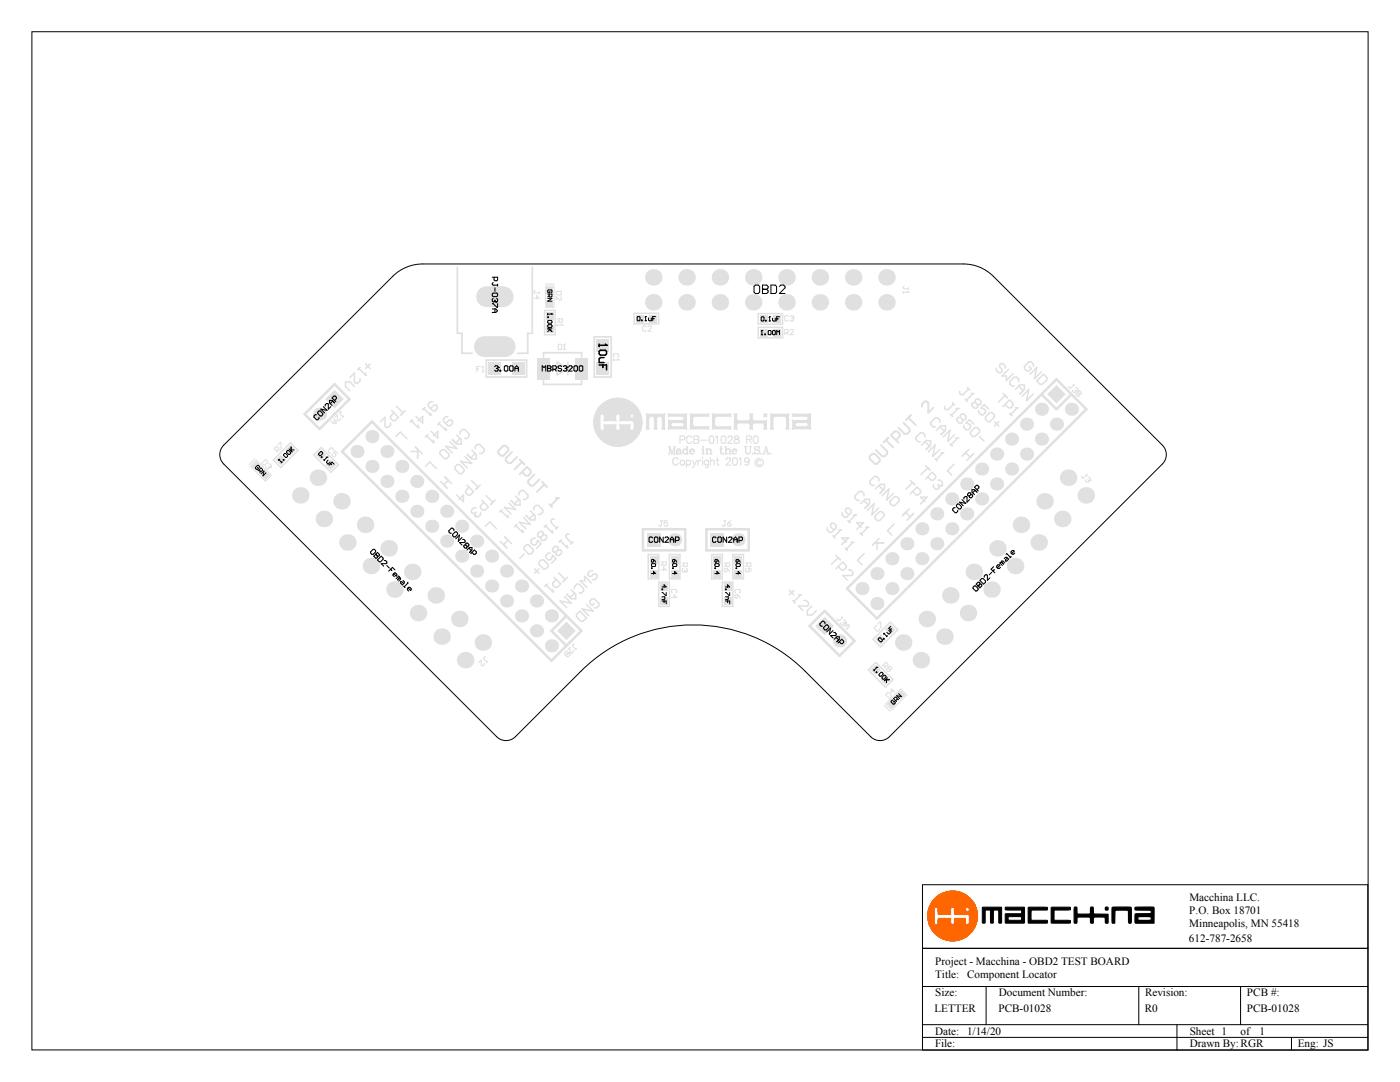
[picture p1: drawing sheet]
<svg xmlns="http://www.w3.org/2000/svg" width="279mm" height="216mm" viewBox="0 0 279 216" stroke-linecap="round" stroke-linejoin="round" font-family="sans-serif">
<defs><g id="words">
<g font-size="2.2">
<text x="237.4" y="179.8">Macchina LLC.</text>
<text x="237.3" y="182.3">P.O. Box 18701</text>
<text x="237.3" y="185">Minneapolis, MN 55418</text>
<text x="237.3" y="188">612-787-2658</text>
<text x="186.6" y="195.2">Title: Component Locator</text>
<text x="186.6" y="192.5">Project - Macchina - OBD2 TEST BOARD</text>
<text x="186.5" y="202">LETTER</text>
<text x="186.6" y="198.8">Size:</text>
<text x="199.3" y="202">PCB-01028</text>
<text x="199.3" y="198.8">Document Number:</text>
<text x="228.5" y="202">R0</text>
<text x="228.5" y="198.8">Revision:</text>
<text x="248.8" y="202">PCB-01028</text>
<text x="248.9" y="198.8">PCB #:</text>
<text x="186.6" y="206.5">Date: 1/14/20</text>
<text x="186.6" y="209">File:</text>
<text x="237.4" y="206.5">Sheet 1</text>
<text x="237.4" y="209">Drawn By:RGR</text>
<text x="247.6" y="206.5">of</text>
<text x="251.4" y="206.5">1</text>
<text x="259" y="209">Eng: JS</text>
</g>
</g></defs>
<path d="M6.4 6.3h266.6v203.2h-266.6zM44.6 88.8l33.8-33.7a8.4 8.4 0 0 1 5.9-2.4h108a8.5 8.5 0 0 1 6 2.4l33.7 33.7a2.63 2.63 0 0 1 0 3.8l-54.5 54.4a2.64 2.64 0 0 1-3.7 0l-13.1-13a31.7 31.7 0 0 0-44.8 0l-13 13a2.64 2.64 0 0 1-3.8 0l-54.5-54.4a2.63 2.63 0 0 1 0-3.8zM184.1 176.5h88.9v12.7h-88.9zM184.1 189.2h88.9v20.3h-88.9zM184.1 196.8h88.9M196.8 196.8v7.7M227.3 196.8v7.7M247.6 196.8v7.7M184.1 204.5h88.9M184.1 207h88.9M234.9 204.5v5M257.7 207v2.5" fill="none" stroke="#000" stroke-width=".2"/>
<path d="M185.1 182.8a5 5 0 0 1 10 0 5 5 0 0 1-10 0zM186.5 181.2v2.9l.1 .3 .6-.1v-1l.7-.1 1.8 .1 .1 1.1 .4 .1 .2-.2 .1-1 2.1-.1 .1 1.2h.7v-1.8l-.1-.1h-2.8v-1.3a.4 .4 0 0 0-.5-.1 .4 .4 0 0 0-.3 .4v1h-2.4l-.1-1.3zM192.7 181.5a.4 .4 0 0 0 .8 0 .4 .4 0 0 0-.8 0z" fill="#f60" stroke="#f60" stroke-width=".2"/>
<g fill="#000" stroke="#000" stroke-width=".2">
<path d="M196.1 181h3.7l.1 3.2-.6-.1v-2.4l-.2-.1-.8 .1-.1 2.3a.29 .29 0 0 1-.3 .2 .29 .29 0 0 1-.2-.3v-2.2l-.2-.1h-.8l-.1 .1v2.4l-.5 .1zM205.2 181.1h3.8v.5h-3.1l-.1 .9 .1 1.1h3l.1 .6h-3.7zM209.8 181l3.8 .1v.4l-.2 .1h-2.9l-.1 .1v1.8l.1 .1 3.1 .1v.5h-3.8z"/>
<path d="M200.7 181l3.7 .1v3.1h-3.7v-1.8l3.1-.1 .1-.3-.1-.4-3.1-.1zM201.3 182.9l-.1 .5 .2 .2h2.4l.1-.1-.1-.6z"/>
</g>
<g fill="#000" stroke="#000" stroke-width=".25">
<path d="M214.4 181.1h.5l.1 1.2 1.8 .1h.7l.2-1.3 .4-.1 .2 1.4h2.8v1.7l-.5 .1v-1.1l-.2-.1h-1.8l-.4 .1v1.1h-.5l-.1-1.1-.2-.1a4.8 4.8 0 0 0-2.4 .1l-.1 1-.5 .1zM222 181.1h3.7l.1 .8-.1 2.3h-.4v-.1l-.1-2.4-2-.1-.7 .1v2.5h-.4a2.05 2.05 0 0 1-.2-1.6z"/>
<path d="M226.6 181.1l1.8-.1a2.99 2.99 0 0 1 1.9 .1v3.1h-3.7l-.1-.7a1.19 1.19 0 0 1 .2-1.1l2.9-.1 .2-.5-.2-.2h-3zM227.2 183l-.1 .4 .1 .2a5.3 5.3 0 0 0 2.5-.1l.1-.4-.3-.2z"/>
<circle cx="220.8" cy="181.3" r=".32"/>
</g>
<g fill="#e0e0e0">
<circle cx="64.6" cy="103.5" r="1.65"/>
<circle cx="69.3" cy="108.2" r="1.65"/>
<circle cx="71.2" cy="90.1" r="1.31"/>
<circle cx="63.5" cy="95.3" r="1.65"/>
<circle cx="63.8" cy="82.6" r="1.31"/>
<circle cx="78.7" cy="117.6" r="1.65"/>
<circle cx="83.4" cy="122.3" r="1.65"/>
<circle cx="77.6" cy="109.4" r="1.65"/>
<circle cx="77.2" cy="90.1" r="1.31"/>
<circle cx="77.2" cy="96.1" r="1.31"/>
<circle cx="80.2" cy="93.1" r="1.31"/>
<circle cx="83.2" cy="96.1" r="1.31"/>
<circle cx="92.8" cy="131.7" r="1.65"/>
<circle cx="98.1" cy="116.9" r="1.31"/>
<circle cx="91.7" cy="123.5" r="1.65"/>
<circle cx="92.1" cy="105" r="1.31"/>
<circle cx="92.1" cy="111" r="1.31"/>
<circle cx="95.1" cy="108" r="1.31"/>
<circle cx="98.1" cy="111" r="1.31"/>
<circle cx="104.1" cy="116.9" r="1.31"/>
<circle cx="104.1" cy="122.9" r="1.31"/>
<circle cx="107.1" cy="119.9" r="1.31"/>
<circle cx="110.1" cy="122.9" r="1.31"/>
<circle cx="134.6" cy="107.7" r="1.31"/>
<circle cx="130.4" cy="55.3" r="1.65"/>
<circle cx="137" cy="55.3" r="1.65"/>
<circle cx="147.3" cy="107.7" r="1.31"/>
<circle cx="143.7" cy="55.3" r="1.65"/>
<circle cx="150.3" cy="55.3" r="1.65"/>
<circle cx="163.6" cy="55.3" r="1.65"/>
<circle cx="178" cy="117.4" r="1.31"/>
<circle cx="175" cy="120.4" r="1.31"/>
<circle cx="172" cy="117.4" r="1.31"/>
<circle cx="178" cy="111.5" r="1.31"/>
<circle cx="176.9" cy="55.3" r="1.65"/>
<circle cx="189.7" cy="118.8" r="1.65"/>
<circle cx="185" cy="123.5" r="1.65"/>
<circle cx="193.2" cy="122.3" r="1.65"/>
<circle cx="187" cy="108.5" r="1.31"/>
<circle cx="189.9" cy="105.5" r="1.31"/>
<circle cx="192.9" cy="96.6" r="1.31"/>
<circle cx="203.8" cy="104.7" r="1.65"/>
<circle cx="199.1" cy="109.4" r="1.65"/>
<circle cx="201.9" cy="93.6" r="1.31"/>
<circle cx="198.9" cy="96.6" r="1.31"/>
<circle cx="198.9" cy="90.6" r="1.31"/>
<circle cx="204.9" cy="90.6" r="1.31"/>
<circle cx="204.9" cy="84.6" r="1.31"/>
<circle cx="212" cy="103.5" r="1.65"/>
<circle cx="213.2" cy="95.3" r="1.65"/>
<circle cx="213.8" cy="81.7" r="1.31"/>
<circle cx="68.2" cy="100" r="1.65"/>
<circle cx="80.2" cy="99" r="1.31"/>
<circle cx="83.2" cy="102" r="1.31"/>
<circle cx="82.3" cy="114.1" r="1.65"/>
<circle cx="95.1" cy="113.9" r="1.31"/>
<circle cx="96.4" cy="128.2" r="1.65"/>
<circle cx="107.1" cy="125.9" r="1.31"/>
<circle cx="110.1" cy="128.9" r="1.31"/>
<circle cx="130.4" cy="60.3" r="1.65"/>
<circle cx="137" cy="60.3" r="1.65"/>
<circle cx="143.7" cy="60.3" r="1.65"/>
<circle cx="150.3" cy="60.3" r="1.65"/>
<circle cx="163.6" cy="60.3" r="1.65"/>
<circle cx="175" cy="114.5" r="1.31"/>
<circle cx="176.9" cy="60.3" r="1.65"/>
<circle cx="188.5" cy="127" r="1.65"/>
<circle cx="187" cy="102.5" r="1.31"/>
<circle cx="192.9" cy="102.5" r="1.31"/>
<circle cx="189.9" cy="99.5" r="1.31"/>
<circle cx="202.6" cy="112.9" r="1.65"/>
<circle cx="201.9" cy="87.6" r="1.31"/>
<circle cx="216.7" cy="98.8" r="1.65"/>
<circle cx="72.9" cy="104.7" r="1.65"/>
<circle cx="74.2" cy="93.1" r="1.31"/>
<circle cx="101.1" cy="119.9" r="1.31"/>
<circle cx="87" cy="118.8" r="1.65"/>
<circle cx="86.2" cy="105" r="1.31"/>
<circle cx="89.2" cy="108" r="1.31"/>
</g>
<g fill="#e0e0e0">
<path d="M64.9 79.6l1.9-1.8 1.8 1.8-1.8 1.9z" fill-rule="evenodd"/>
<path d="M129.1 106.4h2.6v2.6h-2.6z" fill-rule="evenodd"/>
<path d="M162.7 124.9l1.9-1.9 1.8 1.9-1.8 1.8z" fill-rule="evenodd"/>
</g>
<path d="M96.7 69.2h4.1" fill="none" stroke="#e0e0e0" stroke-width="4.2"/>
<g fill="#e0e0e0">
<circle cx="183.8" cy="131.7" r="1.65"/>
<circle cx="184" cy="111.5" r="1.31"/>
<circle cx="181" cy="108.5" r="1.31"/>
<circle cx="184" cy="105.5" r="1.31"/>
<circle cx="157" cy="55.3" r="1.65"/>
<circle cx="170.3" cy="55.3" r="1.65"/>
<circle cx="197.9" cy="117.6" r="1.65"/>
<circle cx="207.3" cy="108.2" r="1.65"/>
<circle cx="195.9" cy="93.6" r="1.31"/>
<circle cx="210.8" cy="84.6" r="1.31"/>
<circle cx="207.9" cy="81.7" r="1.31"/>
<circle cx="74.2" cy="87.1" r="1.31"/>
<circle cx="59.9" cy="98.8" r="1.65"/>
<circle cx="74" cy="112.9" r="1.65"/>
<circle cx="86.2" cy="99" r="1.31"/>
<circle cx="89.2" cy="102" r="1.31"/>
<circle cx="101.1" cy="113.9" r="1.31"/>
<circle cx="88.1" cy="127" r="1.65"/>
</g>
<g fill="#e0e0e0">
<path d="M141.8 106.4h2.6v2.6h-2.6z" fill-rule="evenodd"/>
<path d="M209 78.7l1.8-1.9 1.9 1.9-1.9 1.8z" fill-rule="evenodd"/>
<path d="M111.2 125.9l1.8-1.9 1.9 1.9-1.9 1.8z" fill-rule="evenodd"/>
</g>
<path d="M97.1 59.2h3.3" fill="none" stroke="#e0e0e0" stroke-width="4.2"/>
<g fill="#e0e0e0">
<path d="M152.5 82.6h.5v.6l-.5-.1z"/>
<path d="M129 82.6h3.6l.1 3-.5 .1-.1-.1-.1-2.4h-.8l-.1 2.4-.5 .1-.1-.1v-2.3l-.1-.1h-.7l-.1 .1v2.3l-.2 .1h-.4z"/>
<path d="M137.8 82.6h3.6l.1 .4-.1 .2h-3l-.1 1.7 .2 .1h2.9l.1 .2v.4l-3.7 .1z"/>
<path d="M142.2 82.6h3.6l.1 .4-.2 .2h-2.9l-.1 1.7 .2 .1h2.8l.2 .2-.1 .4-3.6 .1z"/>
<path d="M146.5 82.6h.6l.1 1.2 2.3 .1 .1-.2v-1.1h.6l.1 1.2 2.7 .1v1.7h-.5l-.1-1-.1-.1h-2l-.1 1.1-.5 .1-.1-.1-.1-1.1h-2.2l-.2 .1v1l-.6 .1z"/>
<path d="M153.7 82.6h3.7l.1 3-.5 .1-.1-.1-.1-2.4h-2.3l-.2 .1v2.3l-.1 .1h-.4z"/>
<path d="M133.3 82.6h3.7l.1 3-3.7 .1v-1.9h2.9l.2-.5-.2-.1h-2.8l-.2-.2zM134 84.4v.5l.1 .1h2.2l.2-.1-.2-.5z"/>
<path d="M158.1 82.6h3.7v3l-3.6 .1v-1.9h2.9l.1-.5-.1-.1h-2.9l-.1-.2zM158.8 84.4l-.1 .5 .2 .1h2.2l.1-.1-.1-.5z"/>
<path d="M118.5 84.3a4.8 4.8 0 0 1 9.6 0 4.8 4.8 0 0 1-9.6 0zM125.8 82.8l.1 .5h.5v-.6zM119.9 82.8v3h.6v-1l.1-.1h2.3l.1 1 .1 .1h.5l.1-1.1h2l.1 .1v1h.6v-1.7l-2.7-.1-.1-1.3-.6 .1v1.1l-.2 .1h-2.2l-.1-1.2z"/>
<circle cx="167.5" cy="127.9" r="1.31"/>
<circle cx="180.3" cy="128.2" r="1.65"/>
<circle cx="181" cy="114.5" r="1.31"/>
<circle cx="157" cy="60.3" r="1.65"/>
<circle cx="170.3" cy="60.3" r="1.65"/>
<circle cx="208.5" cy="100" r="1.65"/>
<circle cx="194.4" cy="114.1" r="1.65"/>
<circle cx="195.9" cy="99.5" r="1.31"/>
<circle cx="207.9" cy="87.6" r="1.31"/>
</g>
<g fill="#e0e0e0">
<path d="M63 90.8l1.1-1 1 1-1 1z" fill-rule="evenodd"/>
<path d="M126.9 62.8h1.5v1.5h-1.5z" fill-rule="evenodd"/>
<path d="M133.9 113.7h1.5v1.5h-1.5z" fill-rule="evenodd"/>
<path d="M144.5 116.5h1.4v1.4h-1.4z" fill-rule="evenodd"/>
<path d="M151.6 65.6h1.5v1.5h-1.5z" fill-rule="evenodd"/>
<path d="M151.6 62.9h1.5v1.5h-1.5z" fill-rule="evenodd"/>
<path d="M154.4 65.6h1.5v1.5h-1.5z" fill-rule="evenodd"/>
<path d="M154.4 62.9h1.5v1.5h-1.5z" fill-rule="evenodd"/>
<path d="M174.7 127.6l1-1.1 1.1 1.1-1.1 1z" fill-rule="evenodd"/>
<path d="M133.9 111h1.5v1.5h-1.5z" fill-rule="evenodd"/>
<path d="M144.5 119.2h1.4v1.5h-1.4z" fill-rule="evenodd"/>
<path d="M97.5 72.3h2.5v2.5h-2.5z" fill-rule="evenodd"/>
<path d="M102.1 72.3h2.6v2.5h-2.6z" fill-rule="evenodd"/>
<path d="M109 62.3h1.5v1.4h-1.5z" fill-rule="evenodd"/>
<path d="M109.1 59.8h1.3v1.3h-1.3z" fill-rule="evenodd"/>
<path d="M119 72.3h2.6v2.5h-2.6z" fill-rule="evenodd"/>
<path d="M131.8 116.5h1.5v1.4h-1.5z" fill-rule="evenodd"/>
<path d="M129.7 113.7h1.5v1.5h-1.5z" fill-rule="evenodd"/>
<path d="M129.6 62.8h1.5v1.5h-1.5z" fill-rule="evenodd"/>
<path d="M142.4 113.7h1.4v1.5h-1.4z" fill-rule="evenodd"/>
<path d="M146.6 113.7h1.5v1.5h-1.5z" fill-rule="evenodd"/>
<path d="M56 90.8l1.1 1-1.1 1-1-1z" fill-rule="evenodd"/>
<path d="M56.9 89.9l1.1-1.1 1 1.1-1 1z" fill-rule="evenodd"/>
<path d="M50.2 93.1l1-1 .9 1-.9 .9z" fill-rule="evenodd"/>
<path d="M52 94.9l1-1 .9 1-.9 .9z" fill-rule="evenodd"/>
<path d="M65 92.7l1-1 1.1 1-1.1 1.1z" fill-rule="evenodd"/>
<path d="M109 65h1.5v1.5h-1.5z" fill-rule="evenodd"/>
<path d="M109.1 57.3h1.3v1.3h-1.3z" fill-rule="evenodd"/>
<path d="M119 67.6h2.6v2.6h-2.6z" fill-rule="evenodd"/>
<path d="M131.8 119.2h1.5v1.5h-1.5z" fill-rule="evenodd"/>
<path d="M129.7 111h1.5v1.5h-1.5z" fill-rule="evenodd"/>
<path d="M142.4 111h1.4v1.5h-1.4z" fill-rule="evenodd"/>
<path d="M146.6 111h1.5v1.5h-1.5z" fill-rule="evenodd"/>
<path d="M178.8 138.7l1-1 .9 1-.9 .9z" fill-rule="evenodd"/>
<path d="M175.7 135.6l1-1 1.1 1-1.1 1.1z" fill-rule="evenodd"/>
<path d="M173.7 133.7l1.1-1.1 1 1.1-1 1z" fill-rule="evenodd"/>
<path d="M176.6 125.6l1.1-1 1 1-1 1.1z" fill-rule="evenodd"/>
<path d="M107.2 71.4h2.5v4.3h-2.5z" fill-rule="evenodd"/>
<path d="M177 140.5l1-1 .9 1-.9 .9z" fill-rule="evenodd"/>
<path d="M114.8 71.4h2.5v4.3h-2.5z" fill-rule="evenodd"/>
</g>
<g fill="none" stroke="#e0e0e0" stroke-width=".3">
<path d="M69.8 75.3l.9-.9v1.8l.3 .2h.4l.4-.4v-.5M70.7 77.1l-.9-.9h-.9v.9l.9 .9M71.8 73.3l-.4 .5 .2-.3 1.4 1.4M73 74.9h.1M73 72.6l.9 .9M73 74.4v.5M73.9 72.6l-.9 .9M108.7 61.9h2.1v4.9h-2.1zM126.6 62.5h4.8v2.1h-4.8zM151.3 62.6h4.9v2.1h-4.9zM151.3 65.3h4.9v2.1h-4.9zM193.1 77.4l.4 .5"/>
<path d="M193.3 77.6l-1.1 1.1h-.5l-.2-.2v-.4M193.8 78.5h.4M194.2 78.5h.1M194.2 78.5l-1.3 1.4 .2 .2-.5-.5M198.8 73.5v.4l.5 .5h.4l.3-.3v-.4l-.5-.5v-.4l.2-.2h.5l.4 .4v.5M200.1 78.5l.9 .9-.4-.5-1.4 1.4M201.3 73.7l-1.3 1.3h.8v.9l1.4-1.3M202.6 77.7l.9-.9h.9v.9l-.9 .9M203.3 76.1v-.4l-.4-.4h-.5l-.9 .8v.5l.5 .4h.4M203.3 77l.9 .9M206.2 78.6l-1.3 1.3 .4-2.2-1.3 1.4M54.5 91.8l3.5-3.4 1.5 1.5-3.5 3.4z"/>
<path d="M62.6 90.8l1.5-1.5 3.4 3.4-1.5 1.5zM75.9 84.2l.9-.9v1.8l.3 .2h.4l.5-.5v-.4M78.2 81.9l1.3 1.4-.6 .6h-.5l-.4-.4v-.5l.6-.6M79.1 81l1.3 1.4M80.9 81.9l-.9 .9M87.9 96.1l1.3 1.3M88.8 95.2l1.3 1.3M89.5 95.8l-.9 .9M91.2 98.8l1.3 1.3v-1.3l-.9 .9M91.2 92.7h.5l.9 .9v.4l-.5 .5h-.4l-.9-.9v-.4zM92.8 91.1l1.4 1.4-2.3-.5 1.4 1.4M93.2 96.8l1.3 1.3-.7 .7h-.4l-.5-.5v-.4l.7-.7"/>
<path d="M94.1 95.9l1.3 1.3M94.2 89.8l.9 .9v.9h-.9l-.9-.9M94.8 89.6v-.5l.5-.4h.4l.9 .9v.4l-.4 .5h-.5M94.8 90.5l-.9 .9M95.9 96.8l-.9 .8M96.1 99.8l1.4 1.3-.7 .7h-.5l-.4-.5v-.4l.7-.7M97 98.9l1.3 1.3M98.8 99.8l-.9 .9M172.4 99v-.5l-.4-.4h-.5l-.9 .9v.4l.5 .4h.4M172.4 99.8l.9 .9M184.7 92.9l.9 .9M185.2 93.3l-1.4 1.4"/>
<path d="M185.2 95.1l.6 .7h.5l.4-.4v-.5l-.6-.7-1.4 1.4M186.3 96.7v.5l.4 .4h.5l.2-.2v-.5M186.9 85.8l.9-.9h.9v.9l-.9 .9M187.2 95.8h.4l.5 .5v.4l-.3 .2M187.2 96.7l.2 .2M187.4 96.9h.4M187.6 84.3v-.5l-.5-.4h-.4l-.9 .9v.4l.4 .5h.5M187.6 85.2l.9 .9M187.8 96.9h.1M189.6 88.5l.4 .5M190.5 86.7l-1.4 1.4 .5-2.3-1.4 1.4M190.7 87.4h.5"/>
<path d="M191.2 87.4h.1M191.2 87.4l-1.4 1.3M192.7 90.3l.9 .9M193.4 89.6l-1.4 1.4M194.3 90.5l-1.4 1.4M194.7 80.3v-.4l.2-.3h.4l.5 .5v.4l-.3 .3h-.4M194.7 80.3h-.5l-.2 .2v.5l.4 .4h.5l.2-.2v-.4M194.7 80.3l.4 .5M196.7 83.2l.9-.9h.4l.5 .5v.4l-.9 .9h-.5l-.4-.4zM197.3 81.7l-.9-.9-.6 .6 .6 .3 .3 .2v.4l-.5 .5h-.4l-.5-.5v-.4M198.5 84.1l.9 .9M199.4 84.1l-.9 .9"/>
<path d="M200.6 80.7l.7 .7h.4l.5-.5v-.4l-.7-.7-1.4 1.3M201.5 82.5l.4 .4M202.6 81.4h.4M203 81.4h.1M203 81.4l-1.3 1.3M94.8 102.9h.1M94.8 102.5v.4M95 102.2l-.2 .3M95 101.3h-.5l-.4 .5v.4l.2 .3h.5M95.9 102.2v.5l-.5 .4h-.4l-.2-.2M104.6 110.5l-.9 .9M105.1 108.7h.4l.9 .9v.5l-.5 .4h-.4l-.9-.9v-.4z"/>
<path d="M106.8 107.4h-.4l-.5 .4v.5l.5 .4h.4l.5-.9 .7 .7-.9 .9M108.4 106.7h.5l.2 .2v.5l-.5 .4h-.4l-.2-.2v-.4M108.4 106.7v-.4l-.2-.2h-.5l-.4 .4v.4l.2 .3h.5M108.4 106.7l-.4 .5M108.9 104.9l1.3 1.4M109.1 104.7l-.5 .5M109.2 116.5l-.4 .5 .2-.3 1.3 1.4M110.2 106.3h.1M110.2 105.8v.5M110.3 118.1h.1M110.3 117.6v.5M110.6 115.2l1.3 1.3-.7 .7h-.4l-.5-.5v-.4l.7-.7"/>
<path d="M110.7 103.6h-.5l-.2 .2v.5l1.1 1.1 .2-.2-.4 .4M111.5 114.3l1.3 1.3M113.2 115.2l-.8 .9M129.4 110.7h2.1v4.8h-2.1zM131.5 116.1h2.1v4.9h-2.1zM133.6 110.7h2.1v4.8h-2.1zM142 110.7h2.1v4.8h-2.1zM144.1 116.1h2.2v4.9h-2.2zM146.3 110.7h2.1v4.8h-2.1zM157.5 117.8l.9 .9M158.2 119.8l.5 .5M158.4 117.8l-.9 .9"/>
<path d="M159.3 118.7h.5M159.8 118.7h.1M159.8 118.7l-1.4 1.3M160.5 119.8h.4l.4 .5v.4l-.2 .2h-1.8l.9 .9M165.1 105.3v.5l.4 .4h.5l.9-.9v-.4l-.5-.5h-.4l-.2 .2v.5l.6 .7M166.2 106.9l.5 .4M167.3 105.8h.5M167.8 105.8h.1M167.8 105.8l-1.4 1.3M168.1 102.3v.4l.4 .5h.5l.9-.9v-.5l-.5-.4h-.4l-.3 .2v.5l.7 .6M168.7 109.3l.4 .5M168.9 108.2l-.9-.9h1.3l-1.3 1.4"/>
<path d="M169.2 103.9l.4 .4M169.8 108.2h.4M170.2 108.2h.1M170.2 108.2l-1.3 1.4M170.3 102.7h.5M170.8 102.7h.1M170.8 102.7l-1.4 1.4M171.7 106.3l.4 .5M171.7 100.5l.9-.9h.9v.9l-.9 .9M171.9 105.2l-.9-.9h1.3l-1.3 1.3M172.5 110.5l-1.4 1.3 .9 .9M172.8 105.2h.4"/>
<path d="M173.2 105.2h.1M173.2 105.2l-1.3 1.3M174.6 108.3h1.8M174.6 103l.9-.9h.5l.4 .4v.5l-.9 .9h-.4l-.5-.5zM175 108.3v1.4M175.3 101.4l-1.3 1.4 .4-2.3-1.3 1.4M175.5 107.4l-1.4 1.4M178.5 104.5l-1.4 1.4 .9 .9M115 122.6l.7-.6 1.4 1.3-.7 .7h-.5l-.9-.9zM117.1 120.6l1.3 1.4-2.2-.5 1.3 1.3M118.6 120.4l-.4 .4-.5-.4v-.5l.5-.4h.4l.9 .9v.4l-.4 .5h-.5M162 120.9l-.9 .9v.9h.9l.9-.9"/>
<path d="M173.3 133.7l1.5-1.5 3.4 3.4-1.5 1.5zM174.2 127.6l3.5-3.5 1.5 1.5-3.5 3.5z"/>
</g>
<path d="M91.3 53.3v13.2h.9v4h2M106.2 53.3v13.2h-.9v4h-2M97.1 71.9h8v3.3h-8zM108.5 71.2v-.8h7.6v.8M108.5 75.9v.8h7.6v-.8M110.2 73.5h1M111.2 72.3l2.1 1.2-2.1 1.3zM113.3 73.5h1.1M113.3 72.3v2.5M118.6 67.2h3.4v8h-3.4z" fill="none" stroke="#e0e0e0" stroke-width=".34"/>
<g fill="none" stroke="#e0e0e0" stroke-width=".21">
<path d="M106.6 59.5h1l-.5-.5v.7M106.7 57.9l-.1 .2 .1 .4h.9M107.6 58.3v.3M108.9 57.1h1.7v4.2h-1.7zM108.9 56.7h1.7M111 58.1h1.1v.6l-.2 .1h-.7l-.2-.1zM111.9 59.2l.2 .2v.3l-.2 .2h-.2l-.7-.7v.7M180.2 58.1v.4M180.2 58.3h1.1M180.4 57.1l-.2 .2 .2 .3h.9M181.1 58.1l.2 .2M181.3 58.3h.1"/>
<path d="M181.3 57.4v.4M95.2 73.6h.3M95.9 73.1h-.7v1.1M96.2 74.2h.4M96.4 73.1h.1M96.4 73.1v1.1M96.4 73.1l-.2 .2M111.2 63.6h1.1v.6l-.2 .1h-.4l-.1-.1v-.6M111.2 64.7v.3M111.2 64.9h1.1M111.4 68.7h.5l.2 .2v.7l-.2 .1h-.5zM111.6 64l-.4 .3"/>
<path d="M112.1 64.7l.2 .2M112.3 64.9h.1M112.5 69.7h.3M112.7 68.7h.1M112.7 68.7v1M112.7 68.7l-.2 .2M122.4 71.6v.4M122.4 71.8h1.1M122.6 71.3l-.2-.2v-.3l.2-.2h.7l.2 .2v.3l-.2 .2M123.3 71.6l.2 .2M123.5 71.8h.1M129 65.2l-.2-.2h-.4l-.1 .2v.7l.1 .2h.4l.2-.2"/>
<path d="M129.3 65.2l.2-.2h.3l.2 .2v.2l-.7 .7h.7M156.6 66.4h.5l.2-.1v-.4l-.2-.2h-.5v1.1M157 66.4l.3 .4M157.3 63.2l-.2-.2h-.3l-.2 .2v.7l.2 .2h.3l.2-.2M157.7 65.9l.1-.2h.4l.2 .2v.2l-.7 .7h.7M157.7 63.2l.1-.2h.4l.2 .3M158 63.5h.2M158.2 63.5l.2 .2-.2 .4h-.4l-.1-.2M158.4 63.3h.1M158.4 63.3l-.2 .2M214.1 77.8v.3l.2 .2h.3l.1-.4M214.4 76.9l-.2-.2 .1 .1-.6 .6h-.3l-.1-.3"/>
<path d="M214.6 77.3h.2l.3 .3-.2 .3M214.6 77.8l.1 .1M214.7 78.7l.7-.8 .4 .4v.3l-.4 .1-.1 .4h-.2zM214.7 77.9h.2M214.9 77.9h.1M215.1 78.3h.1M215.1 78.3l.3 .4M50 93.1l1.2-1.2 3 3-1.2 1.1zM50.9 91.6l-1.2 1.2M52.2 92.4l.8-.7 .4 .4v.2l-.5 .5h-.3zM53.1 93v.3l.3 .2h.2l.1-.3M53.6 92.6h.3l.2 .2-.1 .4"/>
<path d="M53.6 93l.1 .2M53.7 93.2h.3M54 93.2h.1M55.2 90l.4-.4v-.2l-.3-.3h-.2l-.4 .4 .8 .8M55.5 88.8l.5-.5 .2 1.2M55.5 89.8h.5M66.5 89.9v-.3l-.2-.2h-.3l-.5 .5v.2l.3 .3h.2M66.6 83.5l.5 .5v.5h-.5l-.5-.5M66.8 83.3l.5-.5v1l.2 .1h.2l.3-.2v-.3M67 83.9l-.5 .5M67.4 90.5l-.5-.5-.4 .4 .5 .2v.3l-.2 .2h-.3l-.2-.2v-.3M68.2 82.2l-.4 .1v.2l.6 .7 .2-.2-.3 .3"/>
<path d="M135.7 87.8l.8-.1 .2-.2-.1-.4-.9-.1v1.5M138.1 87.3a.54 .54 0 0 0-.6-.3 .54 .54 0 0 0-.5 .6v.3a.54 .54 0 0 0 .5 .6 .54 .54 0 0 0 .6-.4M138.5 87l.9 .1 .1 .3-.4 .3 .4 .3-.2 .4-.8 .1zM138.5 87.7h.6M139.8 87.8h1.3M141.7 87.1a.48 .48 0 0 1 .7 .2l.1 .3a.63 .63 0 0 1-.6 .9 .94 .94 0 0 1-.2-1.4zM142.8 87.3l.4-.3v1.5M144.1 87.1a.48 .48 0 0 1 .7 .2l.1 .3a.63 .63 0 0 1-.6 .9 .94 .94 0 0 1-.2-1.4zM145.3 87.3l.3-.3 .4 .1 .1 .2-.2 .5-.7 .7h1M146.7 87.1v.4l.4 .1a.42 .42 0 0 1 .4 .4 .42 .42 0 0 1-.3 .5l-.5-.1-.2-.2a.74 .74 0 0 1 .9-.7v-.3a.56 .56 0 0 0-.7-.1zM149 87.7l.9-.1 .1-.2-.1-.3-.9-.1v1.5M149.5 87.7l.5 .8"/>
<path d="M150.5 87.1a.48 .48 0 0 1 .7 .2l.1 .3a.63 .63 0 0 1-.6 .9 .94 .94 0 0 1-.2-1.4zM216.7 95.7v.3l.2 .2h.3l.1-.3M217 94.9l-.2-.3 .1 .1-.6 .7-.4-.2v-.2M217.2 95.2h.2l.2 .3-.1 .4M217.2 95.7l.1 .2M217.3 95.9h.2M217.5 95.9h.1M131.8 103.9h.4M131.9 112.1h1.1v.6l-.2 .1h-.4l-.1-.1v-.6M131.9 113.7h1.1l-.6-.5v.7M132 103.9v.9l-.2 .2-.3-.2M132.3 112.5l-.4 .3"/>
<path d="M133.2 103.9h-.7v.5l.4-.1 .3 .1v.4l-.1 .2h-.4l-.2-.2M134 119.2h1.1l-.6-.5v.7M134.2 118.3l-.2-.2v-.3l.2-.2h.7l.2 .2v.3l-.2 .2M136.1 112.3h1.1v.6l-.2 .1h-.3l-.2-.1v-.6M136.3 113.4l-.2 .2v.3l.2 .2 .4-.2M136.5 112.7l-.4 .3M136.7 113.9l.1 .2M136.7 113.8v.1M136.8 114.1h.1M137 113.4l.2 .2v.3l-.4 .2M144.5 103.9h.3M144.6 112.3h1v.6l-.2 .1h-.3l-.2-.1v-.6"/>
<path d="M144.6 113.6l.1-.2h.4v.5l-.4 .2-.1-.2zM144.7 103.9v.9l-.2 .2-.4-.2M144.9 112.7l-.3 .3M145.1 113.4l.5 .7M145.2 104.4h.5l.2 .4-.2 .2h-.3l-.2-.2zM145.9 103.9l-.7 .5M146.7 118.8l.2-.1h.3v.5l-.3 .2-.2-.2zM146.9 118.3l-.2-.2v-.3l.2-.2h.7l.1 .2v.3l-.1 .2M147.2 118.7l.5 .7M148.8 112.3h1v.6l-.1 .1h-.4l-.2-.1v-.6M149 113.4l-.2 .2v.3l.2 .2h.3l.2-.2-.2-.5h.5v.7M149.1 112.7l-.3 .3"/>
<path d="M95.5 132.2l.5-.5v1l.2 .1h.2l.3-.2v-.3M96.9 131.1h-.2l-.2 .4 .7 .6 .1-.1-.3 .2M112.7 130.3l.3-.4 .8 .8-.4 .3h-.2l-.2-.3-.3-.1zM113.3 129.7l.5-.5v1l.3 .1 .3-.2v-.3M113.4 130.3h.1M113.4 130.3l-.4 .4M114.6 128.6l-.3 .1v.2l.6 .7M115 129.4l-.2 .3M167.8 124.2v.3l.3 .2h.2l.2-.4M168 123.1l.2 .2M168.1 123.2l-.6 .6-.4-.1v-.2M168.3 123.7h.3l.2 .3-.1 .3"/>
<path d="M168.3 124.2l.2 .1M168.5 124.3h.2M168.5 125.1l.4-.5h.5v.5l-.5 .5M168.7 124.3h.1M168.8 124.7l.5 .5M175 124.9h-.2l-.3 .3v.2l.5 .5h.3l.2-.2v-.3M175.1 124.6l.5-.5 .2 .1v1l.1 .1M176.3 132.6l.4 .4h.3l.2-.3v-.2l-.4-.4-.7 .8M176.6 132.9v.5M177.1 138.2h.3l.5 .5v.3l-.4 .3-.7-.7zM177.3 133.4l.2-.4h.2l.3 .2v.3l-.4 .1M177.3 133.4l-.3 .1v.2l.2 .3h.3l.1-.4"/>
<path d="M177.3 133.4l.3 .2M178.4 137.7l-.5 .5v-.7l.7 .7M176.5 140.8l1.2 1.1M176.8 140.5l3-3 1.2 1.2-3 2.9z"/>
</g>
<path d="M207.9 78.7l2.9 3 3-3M60.8 82.6l6-5.9 2.9 2.9-5.9 6zM68.3 90.1l5.9-6 41.8 41.8-5.9 5.9zM128.3 105.6h8.5v4.2h-8.5zM141 105.6h8.4v4.2h-8.4zM169 117.4l41.8-41.7 6 6-41.8 41.7zM113 122.9l-2.9 3 2.9 3M161.6 124.9l3-3 5.9 6-3 3z" fill="none" stroke="#e0e0e0" stroke-width=".51"/>
<path d="M99.5 89.9l1-1h.4l.5 .5v.5l-.9 1h-.5l-.5-.5zM102.2 90.2l-1.3 1.2v.5l.5 .5h.5l1.3-1.2M103.7 91.7l1 1M104.2 94.2l.7 .7h.5l.5-.5v-.5l-.7-.7-1.5 1.5M104.2 92.2l-1.5 1.5M106.7 94.7l-1.3 1.2v.5l.5 .5h.5l1.3-1.2M108.2 96.2l1 .9M108.7 96.6l-1.5 1.5M111.4 99.4l-1.5 1.5M109.7 100.6l.5 .5" fill="none" stroke="#e0e0e0" stroke-width=".38"/>
<circle cx="111.4" cy="99.4" r=".19" fill="#e0e0e0"/>
<path d="M110.9 99.4h.5M173.6 91l.5-.4h.5l1 .9v.5l-.5 .5h-.5l-1-1zM175.8 88.8l1.3 1.3v.5l-.5 .4h-.5l-1.3-1.2M176.8 87.8l1.5 1.5M177.3 87.3l-1 1M178.8 87.8l.7-.7v-.5l-.5-.5h-.5l-.7 .7 1.5 1.5M180.3 84.3l1.2 1.3v.5l-.5 .5h-.5l-1.2-1.3M181.3 83.3l1.5 1.5M181.8 82.9l-1 .9M184 81.1v-.5l.5-.5h.5l.3 .3v2l1-1" fill="none" stroke="#e0e0e0" stroke-width=".38"/>
<g fill="none" stroke="#e0e0e0" stroke-width=".3">
<path d="M205.3 73.1l.5 .4-.5 .5h-.4l-.4-.5v-.4l.8-.9h.5l.4 .5v.4M206.9 76l1.4-1.3 .6 .6v.5l-.9 .9h-.4zM207.8 74.2l-1.3 1.4 .4-2.3-1.3 1.4M79 87.1l.9-.9 1.3 1.4M82 90.1h1.4M82.3 83.8l-.4 .4 .2-.2 1.4 1.3M82.9 89.2l1.3 1.3M83 83.1l1.4 1.3v-1.3l-.9 .9M83.4 89.6v1.8M83.5 85.3h.1M83.5 84.9v.4M84.8 81.3l-.4 .4 .2-.2 1.3 1.4"/>
<path d="M84.9 93.1l.9-.9 1.3 1.3M85.4 86.7l-.5 .5 .2-.2 1.4 1.3M85.9 82.9h.1M85.9 82.4v.5M86 86.1l1.4 1.3v-1.3l-.9 .9M86.4 80.2h-.5l-.4 .4v.5l.9 .9h.4l.5-.5v-.4l-.3-.3h-.4l-.7 .7M86.5 88.3h.1M86.5 87.9v.4M87.6 84.5l1.3 1.3M87.8 84.3l-.4 .4M88.3 89.7h.4l.9 .9v.5l-.4 .4h-.5l-.9-.9v-.4zM88.9 85.8h.1"/>
<path d="M88.9 85.4v.4M89.4 83.2h-.5l-.4 .4v.5l.9 .8h.4l.5-.4v-.4l-.2-.3h-.5l-.7 .7M89.8 88.2l1.4 1.3-2.3-.4 1.4 1.3M91.2 86.8l.9 .9v.9h-.9l-.9-.9 .6 .7 .9-.9M91.8 86.6v-.5l.5-.4h.4l.9 .9v.4l-.4 .5h-.5M102.9 99l.9 .9v.9h-.9l-.9-.9M103.6 98.8v-.5l.4-.4h.5l.9 .9v.4l-.5 .5h-.4M103.6 99.7l-.9 .9M174.7 97.5l.9-.9h.9v.9l-.9 .9M175.4 96v-.5l-.5-.4h-.4l-.9 .9v.4l.5 .5h.4M175.4 96.9l.9 .9M177.6 100l.9-.9h.5l.4 .5v.4l-.9 .9h-.4l-.5-.5z"/>
<path d="M178.3 98.4l-1.3 1.4 .4-2.3-1.3 1.4M181.7 95.8l.9 .9M182.1 98.1l.7 .6h.5l.4-.4v-.4l-.7-.7-1.3 1.3M182.1 96.3l-1.3 1.3M183.9 88.8l.9-.9h.9v.9l-.9 .9M184.6 87.2v-.4l-.5-.5h-.4l-.9 .9v.5l.5 .4h.4M184.6 88.1l.9 .9M186.6 91.5l.5 .4M187.5 89.7l-1.3 1.3 .4-2.2-1.3 1.3M187.7 90.4h.5M188.2 90.4h.1M188.2 90.4l-1.4 1.3"/>
<path d="M190.4 92.6l-1.3 1.4 .9 .8M190.5 80.8l-.4-.4 .2 .2-1.1 1.1h-.4l-.3-.2v-.4M190.8 81.5h.4M191.2 81.5h.1M191.2 81.5l-1.3 1.3 .2 .3-.4-.5M191.7 83.3h-.5l-.2 .2v.5l.4 .4h.5l.2-.2v-.5M191.7 83.3v-.5l.2-.2h.4l.5 .5v.4l-.2 .2h-.5M191.7 83.3l.4 .4M193.7 86.2l.9-.9h.4l.5 .5v.4l-.9 .9h-.5l-.4-.4zM194.4 84.6l-.9-.9-.7 .7 .7 .2 .2 .3v.4l-.5 .5h-.4l-.5-.5v-.4M195.5 87.1l.9 .9M96.8 105l.9-.9 1.4 1.4"/>
<path d="M99.8 108l1.4 1.3M100.2 101.7l-.4 .4 .2-.2 1.3 1.3M100.7 107.1l1.4 1.3M101.3 103.2h.1M101.3 102.8v.4M101.4 107.8l-.9 .9M101.6 100.3l1.3 1.4-2.2-.5 1.3 1.4M103.2 104.6l-.5 .5 .3-.2 1.3 1.3M104.3 106.2h.1M104.3 105.8v.4M104.5 103.3l1.4 1.3-2.3-.4 1.4 1.3M105.9 102l.9 .9v.9h-.9l-.9-.9"/>
<path d="M106.5 101.7v-.4l.5-.5h.4l.9 .9v.5l-.4 .4h-.5M106.5 102.6l-.9 .9M106.7 113.5l.9 .9M107.6 112.2l.4-.5h.5l.9 .9v.5l-.5 .4h-.4l-.9-.9zM107.6 113.5l-.9 .9M109.8 110.4h-.4l-.5 .4v.5l.5 .4h.4l.3-.2 .2-.7 .6 .7-.8 .9M111.4 109.7h.4l.3 .2v.5l-.5 .4h-.4l-.3-.2v-.4M111.4 109.7v-.4l-.2-.3h-.5l-.4 .5v.4l.2 .3h.4M111.4 109.7l-.5 .5M112.1 107.7l-.5 .4 .2-.2 1.4 1.4M112.7 119l1.3 1.4-2.2-.5 1.3 1.4M113.2 109.3h.1"/>
<path d="M113.2 108.8v.5M113.6 106.6h-.4l-.2 .2v.4l1.1 1.2 .2-.3-.4 .5M114 117.7l.9 .9v.9h-.9l-.9-.9M114.7 117.5v-.5l.4-.4h.5l.9 .9v.4l-.5 .5h-.4M114.7 118.4l-.9 .8M118 116.3l-1.3-1.3v.9h-.9l1.3 1.3M118.3 113.9h-.5l-.4 .4v.5l.2 .2h.4l.5-.4h.4l.3 .2v.4l-.5 .5h-.4M166.8 110.8l.9 .9M167.3 113l.7 .7h.4l.5-.4v-.5l-.7-.6-1.4 1.3M167.3 111.3l-1.4 1.3M169.3 113.7h.4l.5 .5v.4l-.2 .2h-1.8l.9 .9M180.8 102.2l.9 .9"/>
<path d="M181.4 101.6l-1.3 1.3M182.3 102.5l-1.3 1.3M184.6 100.1l-.9-.9h1.3l-1.3 1.3"/>
</g>
<g fill="none" stroke="#e0e0e0" stroke-width=".21">
<path d="M133.4 89.1h.3l.4 1.3M133.4 90.6h.4M134.4 90.6h.5M134.6 89.1l-.5 1.5-.5-1.5v1.5M134.6 89.1v1.5M134.6 89.1h.3M135.2 89.7l.1-.1 .5 .1M135.3 90l-.2 .2 .2 .4M135.3 90l-.3 .2 .1 .3 .2 .1M135.3 91.7a.54 .54 0 0 0-.6-.4 .54 .54 0 0 0-.4 .6v.4a.54 .54 0 0 0 .4 .5 .54 .54 0 0 0 .6-.3M135.8 90.4l-.5 .2M135.8 89.7l.2 .9"/>
<path d="M135.8 89.7v.7M135.8 90.4l.2 .2M135.8 89.9l-.5 .1M136 90.6h.1M136.7 89.6l.4 .2M136.7 89.6a.5 .5 0 0 0-.4 .5 .5 .5 0 0 0 .4 .5M136.7 89.6l-.3 .4v.4l.3 .2M136.9 89.1h.3v1.5M137 92a.47 .47 0 0 1 .7 0 .47 .47 0 0 1 0 .7 .47 .47 0 0 1-.7-.1M137 91.8v1.5M137.1 90.4l-.4 .2M137.1 89.1v1.5h.3"/>
<path d="M137.7 90l.1 .4 .2 .2M138 89.6l.4 .1M138 89.6a.5 .5 0 0 0-.4 .5 .5 .5 0 0 0 .4 .5M138 89.6l-.3 .4M138.2 91.8l.4 1M138.4 89.7l.1 .3h-.8M138.4 89.7l.1 .3M138.5 90.4l-.5 .2M138.6 92.8l-.5 .5M139 91.8l-.4 1M139.3 91.8v1M139.9 91.8a.47 .47 0 0 0-.6 .5"/>
<path d="M140.1 90.6h.5M140.1 89.6h.3v1M140.1 91.3h.2zM140.2 91.8v1M140.3 89.1v.1zM140.3 89.6v1M140.8 90.6h.5M140.8 89.6h.3v1M141.1 89.6v1M141.4 92a.47 .47 0 0 0-.7 0 .47 .47 0 0 0 0 .7 .47 .47 0 0 0 .7-.1M141.4 91.8l-.1 1.4-.2 .1-.4-.1M141.6 90.6h.5"/>
<path d="M141.6 89.6l-.5 .2M141.6 89.6l.3 .2v.8M141.6 89.6l.2 .2v.8M141.8 92.1l.3-.3 .4 .1v.9M141.8 91.3v1.5M142.9 91.8h.5M143.1 91.3v1.2l.1 .2 .3 .1M143.6 89.6h.6M143.8 89.1l.1 1.2 .2 .3-.3-.3zM144.4 90.4l-.3 .2M144.6 89.1h.3v1.5M144.6 90.6h.5"/>
<path d="M144.9 89.1v1.5M144.9 91.7l.3-.4h.3l.3 .3-.2 .5-.7 .7h1M145.4 90.6h.5M145.4 89.6l-.5 .2M145.4 89.6l.3 .2v.8M145.4 89.6l.2 .2v.8M146.2 90v.4l.3 .2M146.4 91.4a.48 .48 0 0 1 .7 .2l.1 .4a.63 .63 0 0 1-.6 .8 .94 .94 0 0 1-.2-1.4zM146.5 89.6l.4 .1M146.5 89.6a.5 .5 0 0 0-.4 .5 .5 .5 0 0 0 .4 .5M146.5 89.6l-.3 .4M146.9 89.7l.1 .3h-.8"/>
<path d="M146.9 89.7v.3M147 90.4l-.5 .2M147.5 91.6l.3-.3v1.5M148.6 89.1h.5M148.8 89.1v1.1l.4 .4M148.9 89.1v1.1l.3 .4M149.5 91.8a.7 .7 0 0 1-.6 1l-.2-.2M149.6 89.1h.4M149.8 89.1v1.1a.47 .47 0 0 1-.6 .4M150.2 90.4v.2zM150.6 90.2v.4zM150.6 89.5l.1 .2 .9 .4"/>
<path d="M150.6 89.5l.8 .4 .2 .2M151.5 89.3l-.3-.2a.41 .41 0 0 0-.6 .4M151.6 90.1v.3l-.4 .2-.5-.2M151.6 89.1v.4zM151.9 90.4v.2zM151.9 92a.47 .47 0 0 0-.7 0 .47 .47 0 0 0 0 .7 .47 .47 0 0 0 .7-.1M152.2 90.6h.5M152.4 90.6l.5-1.5 .5 1.5M152.5 90.2h.7M152.9 89.3l.4 1.3M153.1 90.6h.4M153.8 90.4v.2z"/>
<circle cx="136.2" cy="92.3" r=".49"/>
<circle cx="149" cy="91.8" r=".46"/>
<circle cx="151.5" cy="92.3" r=".84"/>
</g>
<g fill="none" stroke="#e0e0e0" stroke-width=".2">
<path d="M119.9 85.7l.1 .1M120 82.7l-.1 .1M120.3 82.7l.2 .1M120.5 85.7l-.2 .1M120.5 83.9l.1 .1M120.6 84.7l-.1 .1M122.8 84.7l.2 .1M123 85.7l.2 .1M123 83.9l-.2 .1M123.2 82.7l-.2 .1M123.5 82.7l.1 .1M123.6 83.9l.2 .1"/>
<path d="M123.6 85.7l-.1 .1M123.8 84.7l-.2 .1M125.7 84.7l.1 .1M125.8 85.7l.2 .1M125.8 83.2l.2 .1M126 82.7l-.2 .1M126.3 82.7l.1 .1M126.3 84l.1 .2M126.4 85.7l-.1 .1M126.4 83.2l-.1 .1M128.9 85.5l.2 .2M129.1 82.5l-.2 .2"/>
<path d="M129.6 85.5l-.2 .2M129.7 83.2l-.1 .1M130.4 83.2l.1 .1M130.5 85.5l.2 .2M131.1 85.5l-.1 .2M131.3 83.2l-.2 .1M131.9 83.2l.2 .1M132.1 85.5l.1 .2M132.6 82.5l.1 .2M132.7 85.5l-.1 .2M133.3 85.5l.2 .2M133.3 83l.2 .2"/>
<path d="M133.5 83.8l-.2 .2M133.5 82.5l-.2 .2M134 84.9l.1 .1M134.1 84.4l-.1 .2M136.3 84.4l.2 .2M136.3 83.2l.2 .1M136.5 84.9l-.2 .1M136.5 83.6l-.2 .2M136.9 82.5l.2 .2M137.1 85.5l-.2 .2M137.7 85.5l.2 .2M137.9 82.5l-.2 .2"/>
<path d="M138.3 84.9l.2 .1M138.5 83.2l-.2 .1M141.3 85l.2 .2M141.3 82.5l.2 .2M141.5 85.5l-.2 .2M141.5 83l-.2 .2M142.1 85.5l.2 .2M142.3 82.5l-.2 .2M142.7 84.9l.2 .1M142.9 83.2l-.2 .1M145.7 85l.2 .2M145.7 82.5l.2 .2"/>
<path d="M145.9 85.5l-.2 .2M145.9 83l-.2 .2M146.5 85.5l.1 .2M146.6 82.5l-.1 .2M146.9 82.5l.2 .2M147.1 85.5l-.2 .2M147.1 83.7l.2 .2M147.3 84.5l-.2 .2M149.5 84.5l.1 .2M149.6 85.5l.2 .2M149.6 83.7l-.1 .2M149.8 82.5l-.2 .2"/>
<path d="M150.1 82.5l.1 .2M150.2 85.5l-.1 .2M150.2 83.7l.2 .2M150.4 84.5l-.2 .2M152.3 84.5l.1 .2M152.4 85.5l.2 .2M152.4 83l.2 .2M152.6 82.5l-.2 .2M152.9 82.5l.2 .2M152.9 83.9l.2 .1M153.1 85.5l-.2 .2M153.1 83l-.2 .2"/>
<path d="M153.7 85.5l.2 .2M153.9 82.5l-.2 .2M154.3 85.5l-.1 .2M154.5 83.2l-.2 .1M156.7 83.2l.2 .1M156.9 85.5l.1 .2M157.3 82.5l.2 .2M157.5 85.5l-.2 .2M158.1 85.5l.2 .2M158.1 83l.2 .2M158.3 83.8l-.2 .2M158.3 82.5l-.2 .2"/>
<path d="M158.7 84.9l.2 .1M158.9 84.4l-.2 .2M161.1 84.4l.1 .2M161.1 83.2l.1 .1M161.2 84.9l-.1 .1M161.2 83.6l-.1 .2M161.7 82.5l.2 .2M161.9 85.5l-.2 .2"/>
<circle cx="123.3" cy="84.3" r="4.8"/>
</g>
<g fill="none" stroke="#000" stroke-width=".2">
<path d="M109.3 58.7h.9v.4l-.5 .2-.1-.2v-.4M109.3 59.5h.9l-.9 .6h.9M109.6 59l-.3 .3M109.7 58.1v.3l-.4-.1 .2-.5h.5l.2 .2-.2 .4M150.8 56.9h.5l.3 .3v1.1l-.3 .3h-.5l-.3-.3v-1.1zM152.2 57.7h.1M152.2 56.9h.8l.3 .3v.2l-.3 .3 .3 .3v.3l-.3 .3h-.8zM152.2 57.7h.8M153.9 56.9h.8l.3 .3v1.1l-.3 .3h-.8zM155.5 57.2l.3-.3h.6l.3 .3v.2l-1.2 1.2h1.2M109.3 62.5v.3M109.3 63.2l.2 .2z"/>
<path d="M109.3 64.9l.2-.1h.5l.2 .4-.2 .1h-.5zM109.3 62.7h.9M109.3 65.6h.9M109.5 63.9h.5l.2 .5-.2 .1h-.5l-.2-.1zM109.6 65.6l.6 .6M109.7 65.8l-.4 .4M110 62.5l.2 .2M110.2 62.7h.1M127.3 63.2l.4 .1v.6l-.1 .1-.4-.1v-.6zM128 63.9l.1 .1zM128.7 64h.3M128.9 63.2h.1"/>
<path d="M128.9 63.2v.8M128.9 63.2l-.2 .1M129.4 63.4v.5l.2 .1h.4v-.6M130.3 63.6h.2M130.8 63.2h-.5v.8M151.9 63.3l.2-.1 .4 .1v.6l-.2 .2-.4-.2zM151.9 66.8h.3M152.1 66h.1M152.1 66v.8M152.1 66l-.2 .1M152.6 66.7l.2 .1zM152.8 63.9l.1 .2z"/>
<path d="M153.3 66.1l.2-.1 .4 .1v.6l-.2 .1-.4-.1zM153.5 64.1h.2M153.6 63.2h.1M153.6 63.2v.9M153.6 63.2l-.1 .1M154.2 66.1l.1-.1 .4 .1v.6l-.1 .1-.4-.1zM154.2 63.5v.4l.1 .2h.4v-.6M155 66.8v-.8l.3 .2 .3-.2v.8M155 63.6h.3M155.6 63.2h-.6v.9M51.4 93.3l.2 .2-.2 .2-.4-.2v-.2l.4-.4 .4 .2v.2M51.7 93.8l.3 .3h.2l.2-.4-.3-.3-.6 .6"/>
<path d="M51.9 94v.4M53.1 94.4l-.6 .5 .2-.9-.6 .6M55.6 91.7h.1M55.6 91.7l.6 .6 .1-.1-.2 .2M55.6 91.7v.2M56.6 90.7l.4-.2 .4 .4v.2l-.4 .2-.4-.4zM56.6 91.7v.2zM57.2 90.1l.4-.2 .4 .4v.2l-.4 .2-.4-.4zM58.1 89.2v.8l.2 .2-.6-.6M58.1 89.8h.6M64 90.1l.4 .2v.2l-.4 .4h-.2l-.2-.4zM64.2 91.1v.2z"/>
<path d="M64.6 91.7l.2 .2M65.1 91.2h.2M65.3 91.2h.1M65.3 91.2l-.6 .6M65.5 91.8l-.3 .3v.2l.3 .3 .4-.4M66 92.5l.3-.3 .4 .4M66 92.5l.2 .2M66 92.5l-.3 .3M130 111.8l.4-.2v.5l-.1 .1-.3-.1zM130 113.3l.1 .2zM130 114.4h.8l-.4-.4v.6M130.1 112.5h.6l.1 .4-.1 .1h-.6l-.1-.1z"/>
<path d="M130.4 111.6l.4 .6M132.1 117.1h.9l-.5-.4v.6M132.1 117.5h.2v.2h-.2zM132.1 118.2l.7 .6h.2v-.6M132.1 119.9h.9v.6M132.1 119.1h.6v.4l-.2 .1h-.4M132.5 119.9v.3M134.2 111.8l.4-.2v.5l-.1 .1-.3-.1zM134.2 113.3l.2 .2zM134.2 114.4h.9l-.5-.4v.6M134.4 112.5h.5l.2 .4-.2 .1h-.5l-.2-.1zM134.6 111.6l.5 .6"/>
<path d="M142.7 111.8l.4-.2v.5l-.2 .1-.2-.1zM142.7 113.3l.1 .2zM142.7 114.4h.8l-.4-.4v.6M142.8 112.5h.6l.1 .4-.1 .1h-.6l-.1-.1zM143.1 111.6l.4 .6M144.8 117.1h.8l-.4-.4v.6M144.8 117.5h.1v.2h-.1zM144.8 118.2l.7 .6h.1v-.6M144.8 119.1h.5v.4l-.1 .1h-.4M144.8 119.9h.8v.6M145.2 119.9v.3M146.9 111.8l.4-.2v.5l-.1 .1-.3-.1z"/>
<path d="M146.9 113.3l.1 .2zM146.9 114.4h.8l-.4-.4v.6M147 112.5h.6l.1 .4-.1 .1h-.6l-.1-.1zM147.3 111.6l.4 .6M174.3 133.6l.2 .2M174.8 133.1h.2M174.8 134.1h.2l-.1 .1zM175 133.1h.1M175 133.1l-.6 .6M175.3 127.5l.4-.2 .4 .4v.2l-.4 .2-.4-.4zM175.8 134.1h.2l.2 .4-.4 .4h-.2l-.2-.4zM176.3 127.5h.2z"/>
<path d="M176.4 126.4h.1M176.4 126.4l.6 .6 .1-.1-.2 .2M176.4 126.4v.2M176.4 134.7l.4 .2v.2l-.4 .4h-.2l-.2-.4zM176.9 135.6v.6M177.1 135.2l-.6 .6 .2-.2h.8M177.4 125.8l.4 .4-.3 .3h-.2l-.3-.3M177.7 125.7l.3 .3M177.8 125l-.4 .4 .3 .3M177.9 125.5l-.2 .2M178.2 139.7l-.4 .2v.2l.4 .4h.2l.2-.4-.2-.2-.2 .2M178.7 139.8l.3-.3v-.2l-.4-.2-.3 .3 .6 .6"/>
<path d="M178.9 139.6h.4M179.3 138.4l.6 .6-1-.2 .6 .6"/>
</g>
<g fill="none" stroke="#000" stroke-width=".21">
<path d="M98.2 55.3h1.1v.5l-.2 .2h-.3l-.2-.2v-.5M98.2 58.7l.2-.2h.7l.2 .2v.3l-.2 .2h-.7l-.2-.2zM98.4 56.4l-.2 .2 .2 .3h.9M98.4 59.5l-.2 .2v.4l.2 .1 .4-.1M98.8 57.4v.7M98.8 59.9v.2M99.1 59.5l.2 .2v.4l-.3 .1M99.3 56.7v.4M66.8 79.9l.3-.4v-.2l-.2-.3h-.3l-.3 .4 .7 .7M98.2 60.6h.2l.7 .7h.2v-.7M98.2 61.6h.8l.3 .4-.3 .3h-.8M98.7 73.2l.2-.2h.3l.2 .3"/>
<path d="M98.8 61.6v.7M98.8 60.1l.2 .1M99 60.2h.1M99.1 73.5h.1M99.2 73.5l.2 .2-.2 .3h-.3l-.2-.1M99.4 73.3h.1M99.4 73.3l-.2 .2M99.8 73.9h.1v.1h-.1zM100.6 73.2l.2-.2h.4l.2 .2v.7l-.2 .1h-.4l-.2-.1zM101.7 73.2l.2-.2h.3l.2 .2v.7l-.2 .1h-.3l-.2-.1zM102.8 73.5h.7M102.8 74v-.7l.3-.3 .4 .3v.7"/>
<path d="M108.2 74v-1l.4 .3 .3-.3v1M109.3 73.5h.1M109.3 73h.5l.2 .2-.2 .3 .2 .4-.2 .1h-.5zM109.3 73.5h.5M110.3 73.7h.6l.1-.2v-.3l-.1-.2h-.6v1M110.7 73.7l.3 .3M112.1 73.2l-.2-.2h-.3l-.2 .2 .2 .3h.3l.2 .2-.2 .3h-.3l-.2-.1M112.4 73.2l.2-.2h.4l.1 .3M112.8 73.5h.2M113 73.5l.1 .2-.1 .3h-.4l-.2-.1M113.1 73.3h.1M113.1 73.3l-.1 .2"/>
<path d="M113.5 73.2l.2-.2h.3l.2 .2v.1l-.7 .7h.7M114.5 73.2l.2-.2h.4l.1 .2v.7l-.1 .1h-.4l-.2-.1zM115.6 73.2l.2-.2h.3l.2 .2v.7l-.2 .1h-.3l-.2-.1zM63.2 82.8h-.3l-.2 .2v.3l.5 .5h.2l.3-.3v-.2M63.4 82.3l.3-.3h.2l.5 .5v.3l-.2 .2h-.3l-.5-.5zM64.5 81.1l.8 .8-1.3-.3 .8 .8M64.9 81v-.2l.3-.3 .3 .1v1l.5-.5M66.4 80l-.5 .5M66.8 80.4l-.5-.5h-.5v.5l.5 .5M192 99.7l.7 .7-1.2-.2 .7 .7M192.4 99.6v-.3l.2-.2h.3l.1 .1v1l.5-.5M193.7 98.7l-.1-.4h-.2l-.3 .3v.2l.4 .2"/>
<path d="M193.7 98.7h.3l.1 .4-.2 .2h-.3l-.1-.3M193.7 98.7l-.2 .3M194.6 97.8l-.5 .5M195 97.7l.4-.4v-.2l-.3-.3h-.2l-.4 .4 .7 .8M195 98.2l-.5-.5h-.5v.5l.5 .5M74 110.1l.5-.5h.2l.3 .3v.2l-.5 .5h-.3l-.2-.2zM75 110.6h.1M75 110.6l.3 .4M75.3 110.2l.4 .4v.3l-.4 .1-.1 .4h-.2l-.4-.4zM75.3 111.7l.8-.7 .4 .4v.2l-.5 .5h-.3zM76.7 111.9h.3l.2 .2v.2l-.1 .2h-1l.5 .5M77.2 112.8l.5 .5"/>
<path d="M77.9 113.6l.3 .2M78.6 114.5l.5 .5 .1-.4-.3-.3h-.2l-.3 .3v.2l.3 .3M78.8 113.7l-.5-.5-.7 .8M79.7 115.3l-.1-.3-.5 .5M79.7 115.3l-.4 .4M79.7 115.3h.2v.3l-.3 .4M80.4 115.8l.3 .3v.2l-.4 .4-.4-.4v-.2h.3l.4 .3M81.3 116.2l.1 .1-.7 .8 .1 .1-.2-.3M81.4 117.3l.5 .5 .1-.4-.2-.2h-.2l-.3 .2v.3l.3 .2M90.3 106.6l.5-.5h.3l.2 .3v.2l-.5 .5h-.2l-.3-.2zM90.6 105.9v-.3l-.3-.2h-.2l-.5 .5v.2l.2 .3h.3M92.2 107.3l-.7 .7 .2-1.2-.7 .7"/>
<path d="M92.3 107.6h.3l.2 .3v.2l-.1 .2h-1l.5 .5M92.9 108.8l.2-.4h.2l.3 .2-.2 .4h-.2M92.9 108.8l-.3 .1v.2l.2 .3 .4-.2v-.2M92.9 108.8l.3 .2M93.2 109.7l.5-.5h.5v.5l-.5 .5M93.6 109.4l.5 .5M94.2 110.2l.4 .4h.2l.3-.2v-.3l-.4-.4-.8 .8M130.2 107.3l-.1-.1h-.4l-.2 .1v.7l.2 .2h.4l.1-.2M130.6 107.3l.2-.1h.3l.2 .1v.7l-.2 .2h-.3l-.2-.2zM132.3 107.2v1l-.7-1v1M132.7 107.3l.2-.1h.3l.2 .1v.2l-.7 .7h.7M133.8 108.2v-.7l.3-.3 .4 .3v.7"/>
<path d="M133.8 107.7h.7M134.8 107.9h.5l.2-.2v-.4l-.2-.1h-.5v1M142.9 107.3l-.2-.1h-.3l-.2 .1v.7l.2 .2h.3l.2-.2M143.4 107.2h.4l.2 .1v.7l-.2 .2h-.4l-.1-.2v-.7zM145 107.2v1l-.7-1v1M145.4 107.3l.1-.1h.4l.2 .1v.2l-.7 .7h.7M146.4 107.7h.7M146.4 108.2v-.7l.4-.3 .3 .3v.7M147.5 107.9h.5l.2-.2v-.4l-.2-.1h-.5v1M190.6 101.3h-.2l-.3 .3v.2l.5 .5h.3l.2-.2v-.3M190.9 100.8l.2-.2h.3l.5 .5v.2l-.3 .3h-.2l-.5-.5zM194.2 117.2l.2-.3h.3l.5 .5v.3l-.3 .2h-.2l-.5-.5z"/>
<path d="M194.8 116.5l.4-.3h.2l.2 .3 .3 .2v.2l-.3 .4zM195.2 116.9h.1M195.6 115.8l.3-.4h.3l.5 .5v.3l-.4 .3zM195.6 116.5l-.4 .4M196.4 115.2v-.3l.3-.2h.2l.2 .1v1l.5-.5M197.9 114.2l-.5 .5M198.3 113.1l-.5 .5 .7 .7M198.4 113.7l-.2 .2M199.7 113.2l-.3 .2h-.2l-.3-.2v-.3l.3-.2 .3 .1-.5 .5M199.9 112.2l-.4 .1 .5 .5M199.9 112.2l.4 .4M199.9 112.2v-.2h.3l.3 .3"/>
<path d="M200.8 110.6l.1-.1 .8 .7 .1-.1-.3 .2M201 111.3l-.3 .4v.3h.2l.4-.4-.4-.4h-.2l-.3 .3M202.5 110.3l-.2 .3h-.3l-.2-.3v-.2l.2-.3 .4 .2-.5 .5M164.4 125.2l.5-.5h.2l.3 .3v.2l-.5 .5h-.3l-.2-.3zM164.6 124.5v-.3l-.2-.2h-.3l-.5 .5v.2l.3 .3h.2M166.3 125.8l-.8 .8 .3-1.3-.8 .8M166.4 126.2h.2l.3 .2-.2 .4h-.9l.5 .5M166.5 127.6l.5-.5h.5v.5l-.5 .5M166.9 127.2l.5 .5M167.5 128.1l.4 .3h.2l.3-.2v-.3l-.4-.3-.8 .7"/>
</g>
<path d="M119.6 68.6v.5M119.6 70.1l.2-.2h1l.2 .2v.5l-.2 .3h-1l-.2-.3zM119.6 68.9h1.4M119.6 72.8h1.4v1M120.3 72.8v.5M120.6 71.4h-.8l-.2 .2v.7h1M120.8 68.6l.2 .3M121 68.9h.1" fill="none" stroke="#000" stroke-width=".3"/>
<use href="#words"/>
</svg>
